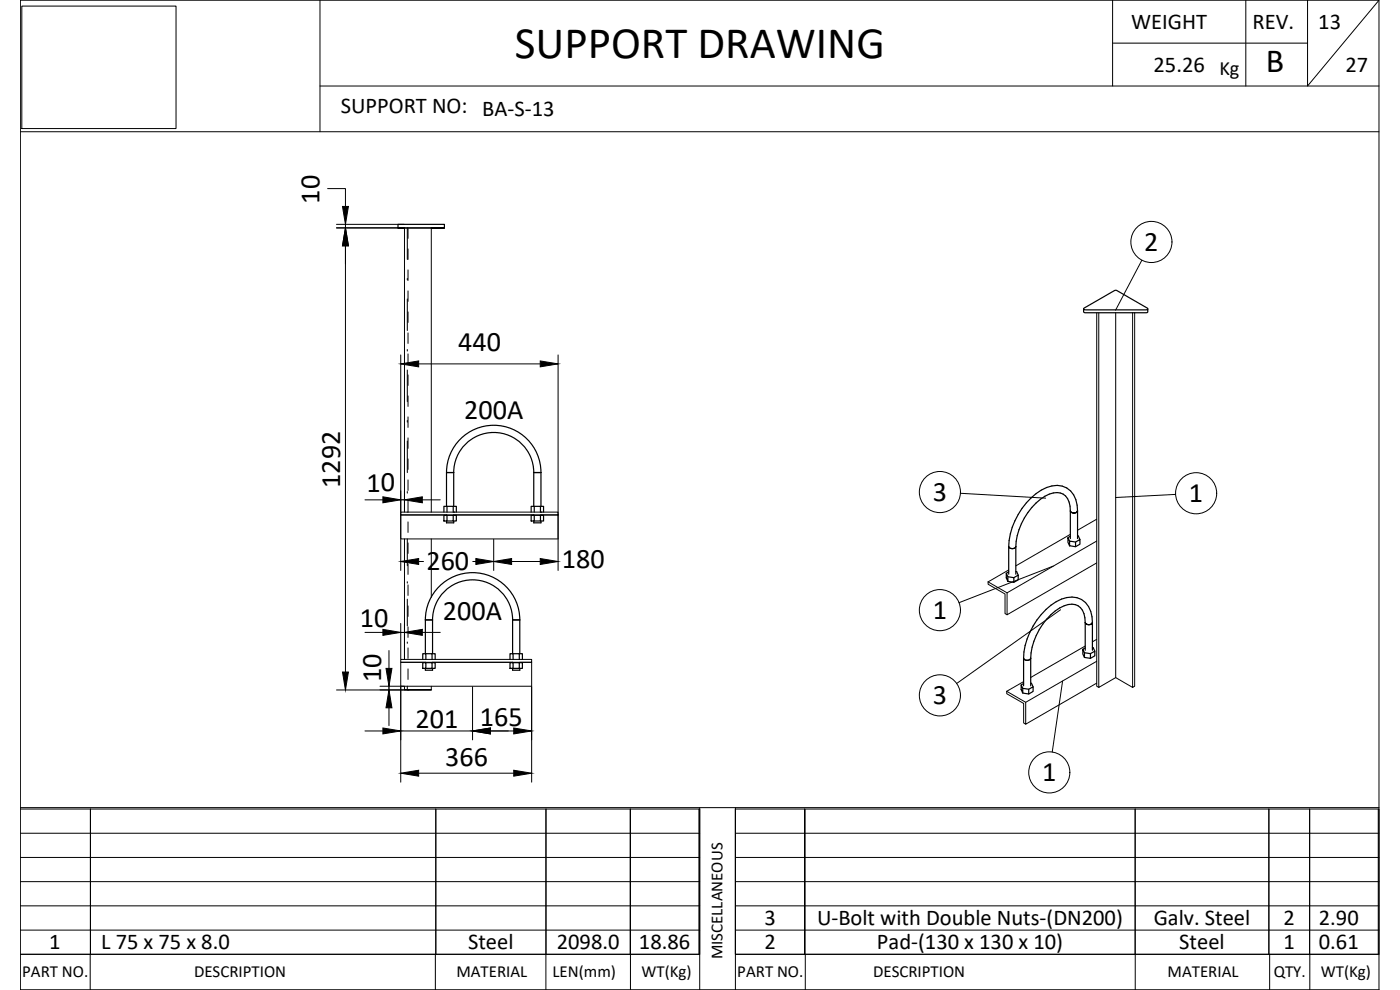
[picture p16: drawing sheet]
<svg xmlns="http://www.w3.org/2000/svg" width="420mm" height="297mm" viewBox="0 0 420 297" stroke-linecap="round" stroke-linejoin="round" font-family="sans-serif">
<defs><g id="words">
<text font-size="13.5" x="154.5" y="17.3">SUPPORT DRAWING</text>
<text font-size="10.1" x="379.9" y="21.7">B</text>
<g font-size="8.5">
<text x="95.8" y="61.1" transform="rotate(-90 95.8 61.1)">10</text>
<text x="343.4" y="75.3">2</text>
<text x="137.5" y="105.3">440</text>
<text x="139.3" y="125.7">200A</text>
<text x="102.1" y="146.4" transform="rotate(-90 102.1 146.4)">1292</text>
<text x="110" y="147.5">10</text>
<text x="279.9" y="150.3">3</text>
<text x="356.8" y="150.7">1</text>
<text x="128" y="171.1">260</text>
<text x="168.6" y="170.4">180</text>
<text x="132.9" y="186">200A</text>
<text x="279.9" y="185.7">1</text>
<text x="108" y="188">10</text>
<text x="114.4" y="204.6" transform="rotate(-90 114.4 204.6)">10</text>
<text x="279.9" y="211.3">3</text>
<text x="124.7" y="218.4">201</text>
<text x="144" y="217.8">165</text>
<text x="133.6" y="229.8">366</text>
<text x="312.8" y="234.4">1</text>
</g>
<g font-size="6.8">
<text x="339.5" y="8.7">WEIGHT</text>
<text x="375.9" y="8.8">REV.</text>
<text x="395.6" y="8.6">13</text>
<text x="346.2" y="21.5">25.26</text>
<text x="403.8" y="21.5">27</text>
<text x="102.3" y="33.9">SUPPORT NO: BA-S-13</text>
<text x="229.4" y="277.6">3</text>
<text x="245.2" y="277.6">U-Bolt with Double Nuts-(DN200)</text>
<text x="346.2" y="277.6">Galv. Steel</text>
<text x="385.2" y="277.6">2</text>
<text x="395.8" y="277.6">2.90</text>
<text x="14.8" y="284.8">1</text>
<text x="30.4" y="284.8">L 75 x 75 x 8.0</text>
<text x="140.5" y="284.8">Steel</text>
<text x="167.1" y="284.8">2098.0</text>
<text x="191.8" y="284.8">18.86</text>
<text x="229.4" y="284.8">2</text>
<text x="263.2" y="284.8">Pad-(130 x 130 x 10)</text>
<text x="353.9" y="284.8">Steel</text>
<text x="385.2" y="284.8">1</text>
<text x="395.8" y="284.8">0.61</text>
</g>
<text font-size="6.1" x="366" y="22.6">Kg</text>
<g font-size="5.1">
<text x="216.8" y="287.9" transform="rotate(-90 216.8 287.9)">MISCELLANEOUS</text>
<text x="6.7" y="293.2">PART NO.</text>
<text x="58.2" y="293.2">DESCRIPTION</text>
<text x="137" y="293.2">MATERIAL</text>
<text x="165.8" y="293.2">LEN(mm)</text>
<text x="192.5" y="293.2">WT(Kg)</text>
<text x="221.3" y="293.2">PART NO.</text>
<text x="262" y="293.2">DESCRIPTION</text>
<text x="350.4" y="293.2">MATERIAL</text>
<text x="382.2" y="293.2">QTY.</text>
<text x="396.4" y="293.2">WT(Kg)</text>
</g>
<g font-size="4.9">
<text x="105.5" y="75.1" transform="rotate(-90 105.5 75.1)">\A1;10</text>
<text x="113.6" y="152">\A1;10</text>
<text x="118.9" y="170.7">\A1;260</text>
<text x="113.6" y="191.9">\A1;10</text>
<text x="140.8" y="221.5">\A1;165</text>
</g>
</g></defs>
<g fill="none" stroke="#000" stroke-width=".36">
<path d="M119.4 68.4v-1.1h14v1.1M121.4 68.4h-2h14h-4M325.2 92.7l.5 .3h18.2l.6-.3v.9l-.6 .2h-18.2l-.5-.2zM325.2 92.7l.2-.3 9.4-5.3 9.5 5.3 .2 .3M133.2 154.6h1v1.7h-1zM133.2 153.7v-1.8h1v1.8M134 141.8a14.2 14.2 0 0 1 14.2-14.2 14.2 14.2 0 0 1 14.1 14.2M134 156.3v.6h2.2v-.6M134 141.8h2.2M134 141.8v10.1M134 154.5v.1M134.2 154.6h1.8v1.7h-1.8"/>
<path d="M134.2 151.9h1.8v1.8M136 154.6h.9v1.7h-.9M136 151.9h.9v1.8M136.2 141.8a12 12 0 0 1 12-12 12 12 0 0 1 12 12M136.2 141.8v10.1M136.2 154.5v.1M159.4 153.7v-1.8h.9v1.8M159.4 154.6h.9v1.7h-.9zM160.2 156.3v.6h2.1v-.6M160.2 141.8h2.1M160.2 141.8v10.1M160.2 154.5v.1"/>
<path d="M160.3 151.9h1.9v1.8M160.3 154.6h1.9v1.7h-1.9M162.2 151.9h.9v1.8M162.2 154.6h.9v1.7h-.9M162.3 141.8v10.1M162.3 154.5v.1M321.2 153.3a1.26 1.26 0 0 0 2.2 0 1.26 1.26 0 0 1-2.2 0zM321.2 153.3a4.6 4.6 0 0 0-4-5.5 10.8 10.8 0 0 0-7.5 4.5 19.5 19.5 0 0 0-4.8 11.7M321.2 153.3v8.3M323.4 153.3h.1M323.4 153.3a6.8 6.8 0 0 0-6.1-7.7 13.1 13.1 0 0 0-9.3 5.3 21.7 21.7 0 0 0-5.3 13.1M323.4 153.3v8.3"/>
<path d="M302 172l.5 1v1.4l-.5-1zM302.5 173l1.8 .3v1.4l-1.8-.3M302.7 164a1.24 1.24 0 0 0 2.2 0M302.7 164v8.3M302.7 171.6l-.7 .4M304.3 173.3l1.3-.7v1.4l-1.3 .7M304.9 171.5h.2l.5 1.1M304.9 164v8.3M321 162.4l1.8 .2v1.4l-1.8-.2zM321 162.4l-.5-1.1v1.4l.5 1.1M321.2 160.9l-.7 .4M322.8 162.6l1.3-.7v1.4l-1.3 .7"/>
<path d="M323.4 160.8h.2l.5 1.1M126.9 198.8h.9v1.7h-.9zM126.9 197.9v-1.8h.9v1.8M127.7 186a14.2 14.2 0 0 1 14.1-14.2 14.2 14.2 0 0 1 14.2 14.2M127.7 186h2.1M127.7 186v10.1M127.7 198.7v.1M127.8 198.8h1.9v1.7h-1.9M127.8 196.1h1.9v1.8M129.7 198.8h.9v1.7h-.9M129.7 196.1h.9v1.8M129.8 186a12 12 0 0 1 12-12 12 12 0 0 1 12 12"/>
<path d="M129.8 186v10.1M129.8 198.7v.1M153.1 197.9v-1.8h.9v1.8M153.1 198.8h.9v1.7h-.9zM153.8 186h2.2M153.8 186v10.1M153.8 198.7v.1M154 196.1h1.9v1.8M154 198.8h1.9v1.7h-1.9M155.9 196.1h.9v1.8M155.9 198.8h.9v1.7h-.9M156 186v10.1"/>
<path d="M156 198.7v.1M307.2 197.5a1.22 1.22 0 0 0 2.1 0M307.2 197.5v8.3M309.3 197.5v8.3M325.5 195.8l1.8 .3v1.4l-1.8-.2zM325.5 195.8l-.5-1v1.4l.5 1.1M325.7 186.8a1.24 1.24 0 0 0 2.2 0 1.24 1.24 0 0 1-2.2 0zM325.7 186.8a5.7 5.7 0 0 0-2.2-5.1 6.4 6.4 0 0 0-6.8 1.6 19.7 19.7 0 0 0-7.4 14.2M325.7 186.8v8.3M325.7 194.4l-.7 .4M327.3 196.1l1.3-.7v1.4l-1.3 .7M327.8 186.8h.1"/>
<path d="M327.9 186.8a7 7 0 0 0-4.7-7.5 10.4 10.4 0 0 0-9.3 3.6 21.7 21.7 0 0 0-6.7 14.6M327.9 194.3h.2l.5 1.1M327.9 186.8v8.3M127.7 200.5v.6h2.1v-.6M153.8 200.5v.6h2.2v-.6M306.5 205.5l.4 1v1.4l-.4-1zM306.9 206.5l1.8 .3v1.4l-1.8-.3M307.2 205.1l-.7 .4M308.7 206.8l1.3-.7v1.4l-1.3 .7M309.3 205h.3l.4 1.1"/>
</g>
<g fill="#000">
<circle cx="136.2" cy="153.7" r=".18"/>
<circle cx="162.3" cy="153.7" r=".18"/>
</g>
<g fill="none" stroke="#000" stroke-width=".3">
<path d="M6.5 1.8h46.3v36.8h-46.3zM96 .1v39.4M333.9 12.9h58.5M333.9 .1v25.7M373.9 .1v25.7M392.4 .1v25.7l21.5-25.7h-407.8v296.9h407.8M413.9 .1v296.9M6.1 39.5h407.8M96 25.8h317.9M98.3 56.6h5.4v5.3M101 68.4h20.2M101 67.3h20.2"/>
<path d="M103.7 73.8v127.8M122.2 68.4v9.5M122.4 68.4v3.1M122.4 74.7v3.1M342.7 78.1l-7.9 15M122.2 83.6v.4M122.2 89.7v9.5M122.4 81v3.1M122.4 87.3v3.1M122.4 93.6v3.1M122.4 99.9v3.1M329.1 93.8v112.1l.7 .4"/>
<path d="M329.8 93.8v112.5l5-3M334.8 93.8v109.5l5.1 3M339.9 93.8v112.5l.6-.4v-112.1M120.3 106.5v55.1M122.2 104.9v.4M122.2 111v9.5M122.4 106.2v3.1M122.4 112.5v3.1M122.4 118.8v3.1M125.6 109.2h36.5M167.5 106.5v55.1M122.2 126.2v.4"/>
<path d="M122.2 132.3v9.5M122.4 125.1v3.1M122.4 131.4v3.1M122.4 137.7v3.2M109.5 150h5.4M120.3 153.7h47.2v.8h-47.2zM121.4 153.6v-85.2h8v85.3M122.4 144v3.2M122.4 156.6v3.2M126.7 150h5.4M134 154.5h-13.7v7.2h47.2v-7.2h-5.2M136.2 154.5h24"/>
<path d="M288.2 148l25.6 1.5M329.1 155.8l-5.7 3.3M352.8 148.3l-18 1M120.3 161.8v9.4M121.4 161.7v36.2M122.2 161.7v8M122.2 174.5v.4M122.2 179.8v8M122.4 162.9v3.2M122.4 175.5v3.2M129.4 161.7v17.5M148.2 161.8v9.4"/>
<path d="M153.5 168.5h8.6M167.5 161.8v9.4M296.5 174.6v.7l5.1 2.9v5.9l.6 .4M302.7 171l-6.2 3.6M316.1 169.8l-28.3 11M321.2 160.3l-16.3 9.5M329.1 162.3l-26.9 15.6-5.7-3.3M329.1 168.9l-26.9 15.6v-6.6M109.5 189.7h5.4M116.7 195.2v5.3M120.3 197.9h39.3v.8h-39.3zM120.3 187.1v10.6"/>
<path d="M122.4 181.8v3.2M122.4 194.4v3.2M126.7 189.7h5.4M127.7 198.7h-7.4v7.2h39.3v-7.2h-3.6M129.8 198.7h24M318.3 183l-31.2 22.1M325.7 193.8l-16.4 9.5M329.1 198.4l-21.3 12.3-5.7-3.3M329.1 191.8l-1.2 .8M101 207h20.2M109.5 219.3h5.4M114 205.9h7.2"/>
<path d="M116.7 205.9v1.1M116.7 212.4v5.3M120.3 206v28.7M120.3 219.3h21.5M121.4 207h8zM121.4 205.9v1.1M122.2 205.9v1.1M122.4 207h.1M122.4 200.7v3.2M129.4 205.9v1.1M141.8 206v16M159.6 206v28.7"/>
<path d="M302.1 207.4v.7l5.1 3v5.8l.6 .4M307.2 204.5l-5.1 2.9M318.9 204.4l-3.1 21.3M329.1 205l-21.3 12.3v-6.6M125.6 232h28.6M6.1 242.7h203.9v43.6h-203.9h203.9M6.1 257.3h203.9M6.1 250h203.9M6.1 242.3h407.8M27.1 242.7v43.6v-43.6M130.8 242.7v43.6M163.9 242.7l-.1 54.3"/>
<path d="M189.2 242.7v43.6v-43.6M209.8 242.7v43.6M210 242.3v54.7M220.7 242.7h193.2v43.6h-193.2zM220.7 257.3h193.2M220.7 250h193.2M220.7 242.3v54.7M241.5 242.7v43.6v-43.6M340.7 242.7v54.3M380.8 242.7v43.6M393 242.7l.1 54.3M413.6 242.7v43.6"/>
<path d="M6.1 279.1h203.9M6.1 271.8h203.9M6.1 264.5h203.9M220.7 279.1h193.2M220.7 271.8h193.2M220.7 264.5h193.2M6.1 297h407.8M27.1 286.3v10.7M130.7 286.3v10.7M189.2 286.3v10.7M220.7 286.3h193.2M241.7 286.3v10.7"/>
<path d="M381 286.3v10.7"/>
<circle cx="345.6" cy="72.6" r="6.2"/>
<circle cx="282.1" cy="147.6" r="6.2"/>
<circle cx="359" cy="148" r="6.2"/>
<circle cx="282.1" cy="183.1" r="6.2"/>
<circle cx="282.1" cy="208.6" r="6.2"/>
<circle cx="314.9" cy="231.7" r="6.2"/>
</g>
<path d="M120.3 109.2l5.3-.9v1.8zM162.1 108.3l5.4 .9-5.4 .9zM148.2 168.5l5.3-.9v1.8zM162.1 167.6l5.4 .9-5.4 .9zM102.8 201.6h1.8l-.9 5.4zM114.9 218.4l5.4 .9-5.4 .9zM116.7 207l.9 5.4h-1.8zM115.8 200.5h1.8l-.9 5.4zM120.3 232l5.3-.9v1.8zM154.2 231.1l5.4 .9-5.4 .9z" fill="#000" stroke="#000" stroke-width=".3"/>
<use href="#words"/>
</svg>
